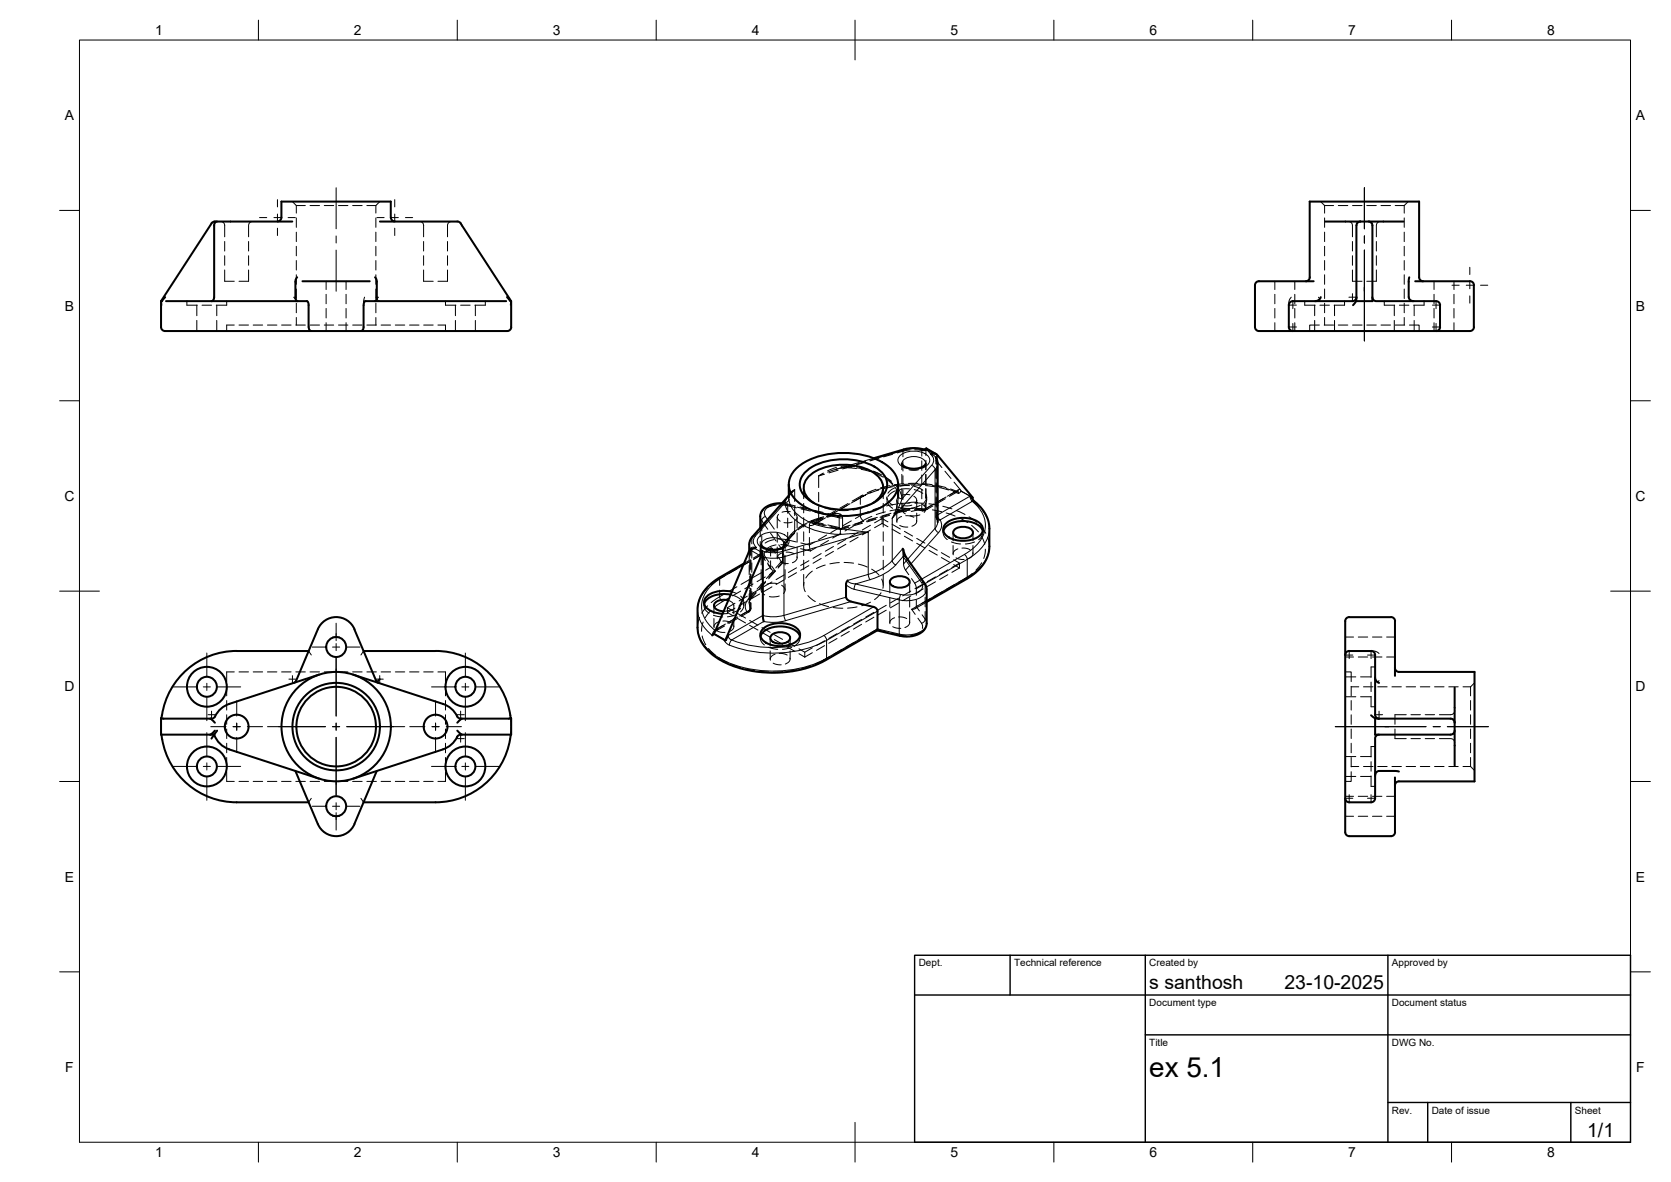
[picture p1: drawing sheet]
<svg xmlns="http://www.w3.org/2000/svg" width="420mm" height="297mm" viewBox="0 0 420 297" stroke-linecap="round" stroke-linejoin="round" font-family="sans-serif">
<defs><g id="words">
<text font-size="7" x="289" y="270.6">ex 5.1</text>
<g font-size="4.9">
<text x="289" y="248.5">s santhosh</text>
<text x="323" y="248.5">23-10-2025</text>
<text x="399.1" y="285.7">1/1</text>
</g>
<g font-size="3.5">
<text x="39" y="8.8">1</text>
<text x="89" y="8.8">2</text>
<text x="139" y="8.8">3</text>
<text x="189" y="8.8">4</text>
<text x="239" y="8.8">5</text>
<text x="289" y="8.8">6</text>
<text x="339" y="8.8">7</text>
<text x="389" y="8.8">8</text>
<text x="16.3" y="30.2">A</text>
<text x="411.3" y="30.2">A</text>
<text x="16.3" y="78">B</text>
<text x="411.3" y="78">B</text>
<text x="16.2" y="125.9">C</text>
<text x="411.2" y="125.9">C</text>
<text x="16.2" y="173.7">D</text>
<text x="411.2" y="173.7">D</text>
<text x="16.3" y="221.6">E</text>
<text x="411.3" y="221.6">E</text>
<text x="16.4" y="269.4">F</text>
<text x="411.4" y="269.4">F</text>
<text x="39" y="290.8">1</text>
<text x="89" y="290.8">2</text>
<text x="139" y="290.8">3</text>
<text x="189" y="290.8">4</text>
<text x="239" y="290.8">5</text>
<text x="289" y="290.8">6</text>
<text x="339" y="290.8">7</text>
<text x="389" y="290.8">8</text>
</g>
<g font-size="2.5">
<text x="231" y="242.9">Dept.</text>
<text x="255" y="242.9">Technical reference</text>
<text x="289" y="242.9">Created by</text>
<text x="350" y="242.9">Approved by</text>
<text x="289" y="252.8">Document type</text>
<text x="350" y="252.8">Document status</text>
<text x="289" y="262.9">Title</text>
<text x="350" y="262.9">DWG No.</text>
<text x="350" y="279.9">Rev.</text>
<text x="360" y="279.9">Date of issue</text>
<text x="396" y="279.9">Sheet</text>
</g>
</g></defs>
<!-- layer: Hidden -->
<g fill="none" stroke="#000" stroke-width=".25">
<path d="M55.5 55.7a1 1 0 0 1 1 1v2.8M63.5 55.7a1 1 0 0 0-1 1v2.8M73.5 50.7l1 1M74.5 51.7h2.3M74.5 51.7v1.9M74.5 54.8v2.3M74.5 58.3v2.4M78 51.7h2.3M81.5 51.7h2.4M85.1 51.7h2.4M88.7 51.7h2.4M92.2 51.7h2.3"/>
<path d="M94.5 54.8v2.3M94.5 58.3v2.4M95.5 50.7l-1 1v1.9M105.5 55.7a1 1 0 0 1 1 1v2.8M113.5 55.7a1 1 0 0 0-1 1v2.8M332.1 50.7l1 1M333.1 51.7h2.2M333.1 51.7v1.9M333.1 54.8v2.3M333.1 58.3v2.4M336.5 51.7h2.4M339.1 55.7a1 1 0 0 1 1 1v2.8"/>
<path d="M340.1 51.7h2.4M343.7 51.7h2.4M347.1 55.7a1 1 0 0 0-1 1v2.8M347.2 51.7h2.4M350.8 51.7h2.3M353.1 54.8v2.3M353.1 58.3v2.4M354.1 50.7l-1 1v1.9M40.6 75.7l.1 1M47 75.7v1h2.6M49.5 76.7v2.6M50.8 76.7h2.4"/>
<path d="M54.5 76.7v2.6M56.5 67.8v2.9h2.4M56.5 60.7v2.4M56.5 64.3v2.4M57 75.7v1h-2.6M62.5 67.8v2.9h-2.4M62.5 60.7v2.4M62.5 64.3v2.4M73.9 74.7l.6 .7M74.5 61.9v2.4M74.5 65.5v2.4M74.5 69.1v2.3"/>
<path d="M74.5 72.6v2.4M74.5 76.2v2.4M74.5 79.8v1.9M82 70.7v2.1M82 74v2.3M82 77.5v2.4M87 70.7v2.1M87 74v2.3M87 77.5v2.4M91.7 74.7l-.3 2M94.5 61.9v2.4M94.5 65.5v2.4"/>
<path d="M94.5 69.1v2.3M94.5 72.6v2.4M94.5 76.2v2.4M94.5 79.8v1.9M94.6 74.7l.2 .4M95.2 74.7a.53 .53 0 0 0-.3 .6 .53 .53 0 0 0 .6 .4M106.5 67.8v2.9h2.4M106.5 60.7v2.4M106.5 64.3v2.4M112 75.7v1h2.6M112.5 67.8v2.9h-2.4M112.5 60.7v2.4"/>
<path d="M112.5 64.3v2.4M114.5 76.7v2.6M115.8 76.7h2.4M119.5 76.7v2.6M122 75.7v1h-2.6M128.4 75.7l-.1 1M320.5 70.7v2.1M320.5 74v2.3M320.5 77.5v2.4M324.7 74.7l-.6 .9v1.1M325.6 70.7v2.1M325.6 74v2.3"/>
<path d="M325.6 77.5v2.4M328.1 75.7v1h2.6M330.6 76.7v2.6M331.5 74.7a.54 .54 0 0 1 .3 .6 .54 .54 0 0 1-.7 .4M331.9 76.7h2.4M333.1 61.9v2.4M333.1 65.5v2.4M333.1 69.1v2.3M333.1 72.6v2.4M333.1 76.2v2.4M333.1 79.8v1.9M335.6 76.7v2.6"/>
<path d="M338.1 75.7v1h-2.7M340.1 67.8v2.9h2.4M340.1 60.7v2.4M340.1 64.3v2.4M346.1 67.8v2.9h-2.4M346.1 60.7v2.4M346.1 64.3v2.4M348.1 75.7v1h2.6M350.6 76.7v2.6M351.9 76.7h2.4M353.1 61.9v2.4M353.1 65.5v2.4"/>
<path d="M353.1 69.1v2.3M353.1 72.6v2.4M353.1 76.2v2.4M353.1 79.8v1.9M355.6 76.7v2.6M358.1 75.7v1h-2.6M360.6 70.7v2.1M360.6 74v2.3M360.6 77.5v2.4M365.6 70.7v2.1M365.6 74v2.3M365.6 77.5v2.4"/>
<path d="M49.5 80.5v2.7M54.5 80.5v2.7M58.9 81.7h-1.9v1.5M60.1 81.7h2.4M63.7 81.7h2.3M67.2 81.7h2.4M70.8 81.7h2.4M74.4 81.7h2.4M78 81.7h2.3M81.5 81.7h2.4M82 81.1v2.1M85.1 81.7h2.4"/>
<path d="M87 81.1v2.1M88.7 81.7h2.4M92.2 81.7h2.4M95.8 81.7h2.4M99.4 81.7h2.4M103 81.7h2.3M106.5 81.7h2.4M110.1 81.7h1.9v1.5M114.5 80.5v2.7M119.5 80.5v2.7M320.5 81.1v2.1M325.6 81.1v2.1"/>
<path d="M330.6 80.5v2.7M331.7 81.7h-2.4v1.5M333 81.7h2.3M335.6 80.5v2.7M336.5 81.7h2.4M340.1 81.7h2.4M343.7 81.7h2.4M347.2 81.7h2.4M350.6 80.5v2.7M350.8 81.7h2.4M354.4 81.7h2.4v1.5M355.6 80.5v2.7"/>
<path d="M360.6 81.1v2.1M365.6 81.1v2.1M212.6 117.2l-2.4 .7 2-.4 3.1 .3M216.1 116.2l-2.3 .7M216.5 117.9l2.3 .6M219.7 115.2l-2.5 .7M220 118.9l2.1 1M226.8 116.5v1.5M226.8 119.2v2.4M232.8 116.5v1.5M232.8 119.2v2.4M232.9 112.7l1.6 2.1"/>
<path d="M235.3 114.9l.1 1.6M235.3 115.7l1.5 1.8M235.4 117.7v2.4M237.6 118.4l1.5 1.9M188.4 138.5v2.4M189 138l-.2 .1v1.5M191.2 136.1l.1 3 1.1 1.8M191.2 132.6v2.3M191.4 136.8v1.6M191.4 139.6v2.4M191.5 139.1l-2.1 1.1M193.9 137.7l-1.4 .8"/>
<path d="M195 139l-.8-1.2a.21 .21 0 0 0-.3-.1 .21 .21 0 0 0-.1 .3v1.7M195.4 130v2.7M195.4 133.9v2.4M195.4 137.5v2.7M195.7 140l.9 1.2 .2 .2v-.1M195.7 129.3a1.03 1.03 0 0 0 .5 1.7M196.6 126.5l3.4 .7M196.6 139a1.27 1.27 0 0 0-1.1 1.4M197.4 136.8v1.6M197.4 139.6v2.4M197.7 138.8h.8l1.2 .4M198.3 124.5l.3-.3-.3 .9"/>
<path d="M198.7 128.6l-2.1 .1M199.2 131.2l-1 .2-1.1-.1M199.7 129a1.02 1.02 0 0 1 .4 1.7M199.8 134l-2 2.2-.6 1.1-.3 1.1v3l-1.3 1.4M200.4 139.9a1.4 1.4 0 0 1-1.2 1.5M200.4 130v2.7M200.4 133.9v2.4M200.4 137.5v2.7M201.2 127.4l2.3 .6M202.1 122.6v2.7M202.1 126.5v2.4M202.1 130.1v2.3"/>
<path d="M202.1 133.7v2.3M202.1 137.2v2.4M202.7 131.9l-2 1.2M203.5 135.1v2.2l.3 1.2M204.1 131l-.6 .8v2.1M204.3 126.2l.7 .4M204.6 126.4l1.7 .8M204.6 128.2l2.4 .6M206.5 139.1l-2.1 1.2M206.9 130.3l-3.1 1.1M207.1 130.1l-2.5 1.4 2.8 .7M207.4 127.7l2.3 .5"/>
<path d="M208.1 129l2.1 .5h-.7l-1.4 .5M208.6 132.4l2.8 .7 2-.6M209.6 138.6l-2.1 1.1M209.6 137.3l-2.1 1.2M210.1 128.3l-2 1.2M210.9 128.3h2.4M211 132.6l.4 .4M211.4 132.9v.2v-.1M211.9 132.6l-.5 .4M212.7 136.8l-2.1 1.2M212.7 135.6l-2.1 1.1M213.3 126.5l-2.1 1.2"/>
<path d="M215.8 135l-2.1 1.2M215.8 133.8l-2.1 1.2M216.8 127.7l-2.3 .5M216.9 131.5l-2.3 .7M217 124.4l-2.7 1.5M218.9 133.2l-2.1 1.2M218.9 132l-2.1 1.2M219.5 126.4l-1.6 .8M219.9 131.4l1.9-1.1v1.2M219.9 126.2l-.7 .4M220.3 123l-2.2 .9M220.3 130.5l-2.3 .7"/>
<path d="M221.8 131.5l-1.9 1.1M221.8 131.5l1.5 .9M221.8 130.3l1.5 .9M222.1 122.6v2.7M222.1 126.5v2.4M222.1 130.1v2.3M222.1 133.7v2.3M222.1 137.2v2.4M223 124.9v.8M223 125.1l.4 .9 1.1 .9M223 125.9l.4 .9 1.1 .9M223.1 120.6l1.7 1.6"/>
<path d="M223.7 122.1l-2.3 .5M223.7 129.5l-2.3 .7M224.3 133l2.1 1.2M224.3 131.7l2.1 1.2M225.1 122.5l-1.2 .7-.6 .8M225.1 123.3l-1.2 .7-.6 .8M225.4 123.3l.4 1.8M225.5 125.7v2.1M225.5 129v2M225.6 127.4l2.3 .4M225.6 128.2l2.3 .4M225.8 125a1.02 1.02 0 0 0 .4 1.7"/>
<path d="M226.2 132l1 .4h1.1M226.7 129.8a1.31 1.31 0 0 0-1.2 1.5M226.8 122.8v2.4M226.8 126.4v1.5M227.1 127.1a1.23 1.23 0 0 0 .5 2M227.2 138.2v4l.4 .9 .9 1.3M227.2 121.6l-2.3 .2M227.4 134.8l2.1 1.1M227.4 133.5l2.1 1.2M227.7 129.6h.9l1.2 .4M228.4 121.5h2.4M228.7 122l-2.4 .2"/>
<path d="M228.7 122.9l-2.4 .1M228.8 124.3h-.9l-1.2 .2M228.9 128.2l-4 .9M229.3 126.9l-1 .2h-1.1M229.8 124.7a1.02 1.02 0 0 1 .4 1.7M229.9 122.2l2.1 1M229.9 123l2.1 1M230.4 130.8a1.35 1.35 0 0 1-1.1 1.5M230.5 136.5l2.1 1.2M230.5 135.3l2.1 1.2M230.5 125.7v2.1M230.5 129v2"/>
<path d="M230.7 126.3l-1.5-.1-1 .2M231.3 129.4l-1.4 .3-1.1-.1M231.4 127l-2.3 .7M231.4 127.8l-2.3 .7M231.9 126.7a1.21 1.21 0 0 1 .5 2.1M232 121.5l2.4 .3M232.8 122.8v2.4M232.8 126.4v1.5M232.8 124.1l.2 .6-.1 .7-.6 .9M232.8 124.9l.2 .6-.1 .7-.6 .9M233 124.9v.8M233.6 138.3l2.1 1.2"/>
<path d="M233.6 137.1l2.1 1.2M234.6 127.1l-2.3 1.3-2.3-.2M235.4 128.4v1.6l.4 1.2M235.4 121.3v2.4M235.4 124.9v2.3M235.5 122l2.4 .5M236.7 138.9l2.1 1.2M237.1 133v.8M237.2 133.4l.1 1.1 .9 1.1M237.7 125.3l-2.1 1.2M239 122.9l1.9 .7-2.2 1.1M239.2 136.2l2.3 .5"/>
<path d="M239.6 133.8v2.1M239.6 137.1v2.1M239.9 121.2l1.5 1.8a.53 .53 0 0 1 .2 .5 .53 .53 0 0 1-.4 .4l-.2 .1M240.9 137.9a1.3 1.3 0 0 0-1.2 1.5M241.6 123.5l2.1 1.1 .7 .6M241.7 123.4l2.9 1.7M241.9 137.7l.9 .1 1.1 .3M244.4 125.2h.1M244.6 138.9a1.31 1.31 0 0 1-1.2 1.5M244.6 133.8v2.1M244.6 137.1v2.1M245 136.2l-2.3 .5"/>
<path d="M247.1 133.4l-.1 1.1-.9 1.1M247.1 133v.8M177 151.4v.8M177.1 151.8l-.1 .7 .4 .7 .9 .9M179.4 154.6l2.3 .5M179.5 159.3h.1M179.5 152.2v2M179.5 155.4v2.1M179.5 159.2l1.9 1.2 1.2 .4M180.3 158.5l.9 .4h1.1M180.7 156.3a1.34 1.34 0 0 0-1.1 1.5M181.8 156.1h.8l1.2 .4"/>
<path d="M182.2 157.3l-2.1 1.2-.6 .8M182.9 153.9l1.5 .9M183 154.2h-1.3M183.1 150.9l1 .5 .4 .5v2.3M183.7 149.5l1.2 .3 1.4 .9M183.9 153.1l-.6 .3-1.4 .2M184 148.7l1.2 .5M184.4 153.6l-1.5-.9v1.2M184.5 157.2a1.31 1.31 0 0 1-1.2 1.5M184.5 155.4v2.1M184.8 152.8l-1.9 1.1M184.8 151.6l-1.9 1.1"/>
<path d="M185.2 154.4l-2.3 .6M185.3 155.5l-2.1 1.2M185.4 155.4l2.1 1.2M185.4 154.1l2.1 1.2M186.2 149.8l.8 1.1-.1 1M186.2 152.9l-1 .7-1.1 .4M186.9 151.6v1.1l-.7 1.1M187 151.4v.8M187.9 151.1l-2.1 1.1M187.9 149.8l-2.1 1.2M188.4 142.1v2.3M188.4 145.6v2.4"/>
<path d="M188.4 140.8l-1.4 .8M188.5 157.1l2.1 1.2M188.5 155.9l2.1 1.2M188.8 151.5v1.4l-.2 .7-2.3 1.3M188.8 140.8v2.4M188.8 144.4v2.4M188.8 147.9v2.4M190.1 149l-1.3 1.5-.4 1.1v-2.4M191 149.3l-2.1 1.2M191 148l-2.1 1.2M191.2 159.5v.8M191.2 159.9l.1 1.1 .9 1.1"/>
<path d="M191.4 143.2v2.3M191.4 146.7v1.6M191.6 158.9l2.1 1.2M191.6 157.7l2.1 1.2M191.8 147.5a1.22 1.22 0 0 0 .5 2M192.5 146.3l-1.6 1.8M193.1 141.9l.8 1.1M193.8 140.9v1.7a1.19 1.19 0 0 0 1.1 .9M194.1 147.5l-2.1 1.2M194.1 146.2l-2.1 1.3M194.7 159.5l2.1 1.2M194.9 143.6l-1.6 1.8"/>
<path d="M195.3 146.6h-1l-1.5 .2M195.9 149.8l-1.4 .2-1.1-.1M196.2 141.2l.9 .3 1.1 .1M196.5 147.1a1.23 1.23 0 0 1 .5 2M197.2 145.7l-2.1 1.2M197.2 144.5l-2.1 1.2M197.4 143.2v2.3M197.4 146.7v1.6M200.3 143.9l-2.1 1.2M200.3 142.7l-2.1 1.2M201.1 159.9l-.1 1.1-.9 1.1M201.2 159.5v.8"/>
<path d="M202.1 140.8v2.4M202.1 144.4v2.7M202.2 146.4l-.1 1 .4 1.3M203.1 149.7l1.9 1.5M203.4 142.1l-2.1 1.2M203.4 140.9l-2.1 1.2M204.3 143.5l-1.1 .9-.6 .9M206.1 151.7l2.2 .7M206.5 140.3l-2.1 1.2M207.5 142l-2.2 .9M209.5 152.7l2.4 .2M210.5 159.2l-2.1 1.2"/>
<path d="M211 141.4l-2.3 .3M212.2 141.3l2.4 .2M213.6 158.7l-2.1 1.2M213.6 157.5l-2.1 1.2M215.5 152.5l-2.4 .3M215.8 141.8l2.3 .7M216.6 156.9l-2 1.2M216.6 155.7l-2 1.2M218.9 151.3l-2.2 .9M219.2 143l1.8 1.5M219.7 155.1l-2 1.2M219.7 153.9l-2 1.2"/>
<path d="M220.4 158.2l.1 .2M221.5 149l-1.6 1.7M221.7 145.5l.3 1v1.4M222.1 140.8v2.4M222.1 144.4v2.7M222.8 153.3l-2 1.2M222.8 152.1l-2 1.2M223.7 146.2v2.8M223.7 150.2v2.4M223.7 153.7v2.8M224.5 157.5l.9 .3 1.1 .1M224.9 155.2a1.3 1.3 0 0 0-1.1 1.5"/>
<path d="M225.9 151.6l-2 1.1M225.9 150.3l-2 1.2M226 155.1h.8l1.2 .4M228.7 156.2a1.32 1.32 0 0 1-1.2 1.5M228.7 146.2v2.8M228.7 150.2v2.4M228.7 153.7v2.8M229 149.8l-2 1.2M229 148.5l-2 1.2M229.2 145.4l1.1 1.9 .1 2.3M230.4 150.8v1.6a.89 .89 0 0 1-1.2 .7M232.1 148l-2 1.2"/>
<path d="M232.1 146.8l-2 1.1M233 151.3l-2.9 1.7M235.2 146.2l-2 1.2M235.2 145l-2 1.2M236.7 140.1l2.1 1.2M238.3 144.4l-2 1.2M238.3 143.2l-2 1.2M239.8 140.7l1.5 .8v1.2M239.8 141.9l1.5 .8M240.4 140.2l.9 .3 1.1 .1M241.3 142.7l-1.9 1.1M241.3 141.5l-1.9 1.1"/>
<path d="M57 172.5v2.4M57 176.1v2.3M57 179.6v2.4M58.9 168.9h-1.9v2.4M60.1 168.9h2.4M63.7 168.9h2.3M67.2 168.9h2.4M70.8 168.9h2.4M74.4 168.9h2.4M77.6 163.6l.7 1M78 168.9h2.3M81.5 168.9h2.4"/>
<path d="M85.1 168.9h2.4M88.7 168.9h2.4M91.4 163.6l-.7 1M92.2 168.9h2.4M95.8 168.9h2.4M99.4 168.9h2.4M103 168.9h2.3M106.5 168.9h2.4M110.1 168.9h1.9v2.4M112 172.5v2.4M112 176.1v2.3M112 179.6v2.4"/>
<path d="M193.3 162.7l2.3 .5M193.7 160.3v2.1M193.7 163.6v2M194.4 166.7l.9 .3 1.1 .1M194.7 160.7l2.1 1.2M194.9 164.4a1.3 1.3 0 0 0-1.2 1.5M195.9 164.2h.9l1.1 .4M197.8 162.5l2.1 1.2M197.8 161.3l2.1 1.2M198.6 165.4a1.32 1.32 0 0 1-1.1 1.5M198.7 160.3v2.1M198.7 163.6v2"/>
<path d="M199.1 162.7l-2.4 .5M200.9 163.1l1.5 .8v1.2M200.9 164.3l1.5 .8M204.3 164l-1.9 1.1M204.3 162.8l-1.9 1.1M207.3 162.2l-2 1.2M207.3 161l-2 1.2M210.5 160.5l-2.1 1.2M338.2 168.9h1.5v2.4M338.2 165.1h2.1M338.2 160.1h2.1M338.2 175.1h2.7"/>
<path d="M338.2 170.1h2.7M339.7 172.5v2.4M339.7 176.1v2.3M339.7 179.6v2.4M339.7 172.6h2M341.5 165.1h2.4M341.5 160.1h2.4M342.1 175.1h2.6M342.1 170.1h2.6M342.8 172.6h2.4M344.7 163.6l1.1 .1 1 .5M344.7 175v2.6h1.1"/>
<path d="M344.7 171.4v2.4M345.1 165.1h2.4M345.1 160.1h2.4M345.8 170.7v.1a.53 .53 0 0 0 .4 .5 .53 .53 0 0 0 .6-.2M345.8 167.6h-1.1v2.6M346.4 172.6h2.4M348.7 165.1h2.1M348.7 160.1h2.1M350 172.6h2.4M353.6 172.6h2.3M353.6 179.6h-2.8v2.4M354.8 179.6h2.3"/>
<path d="M357.1 172.6h2.4M358.4 179.6h2.3M360.7 172.6h2.4M364.3 172.6h2.3M365.8 178.6a1 1 0 0 1-1.1 1h-2.8M367.9 172.6h1.9M369.8 179.6v2.4M369.8 176.1v2.3M369.8 172.6v2.3M370.8 171.6l-1 1M40.5 183.9l.1 .7M40.5 183.9l.2 .7"/>
<path d="M40.6 180.5l-.1 3.4M57 183.2v2.4M57 186.8v2.4M57 190.4v2.3M57 193.9v2.5h1.9M60.1 196.4h2.4M63.7 196.4h2.3M67.2 196.4h2.4M70.8 196.4h2.4M74.4 196.4h2.4M78 196.4h2.3M81.5 196.4h2.4"/>
<path d="M85.1 196.4h2.4M88.7 196.4h2.4M92.2 196.4h2.4M95.8 196.4h2.4M99.4 196.4h2.4M103 196.4h2.3M106.5 196.4h2.4M112 183.2v2.4M112 186.8v2.4M112 190.4v2.3M112 193.9v2.5h-1.9M128.4 180.5l.1 3.4"/>
<path d="M128.5 183.9l-.1 .7M128.5 183.9l-.2 .7M338.2 195.1h2.7M338.2 190.1h2.7M339.7 193.9v2.5h-1.5M339.7 183.2v2.4M339.7 186.8v2.4M339.7 190.4v2.3M339.7 192.6h2M342.1 195.1h2.6M342.1 190.1h2.6M342.8 192.6h2.4"/>
<path d="M344.7 195v2.6h1.1M344.7 191.4v2.4M345.8 187.6h-1.1v2.6M346.4 192.6h2.4M350 192.6h2.4M350.8 183.2v2.4h2.8M353.6 192.6h2.3M354.8 185.6h2.3M357.1 192.6h2.4M358.4 185.6h2.3M360.7 192.6h2.4M361.9 185.6h2.8a1 1 0 0 1 1.1 1"/>
<path d="M364.3 192.6h2.3M367.9 192.6h1.9l1 1M369.8 190.4v2.2M369.8 186.8v2.4M369.8 183.2v2.4M78.3 200.6l-.7 1M90.7 200.6l.7 1M338.2 205.1h2.1M338.2 200.1h2.1M341.5 205.1h2.4M341.5 200.1h2.4M345.1 205.1h2.4"/>
<path d="M345.1 200.1h2.4M348.7 205.1h2.1M348.7 200.1h2.1"/>
</g>
<!-- layer: Visible -->
<g fill="none" stroke="#000" stroke-width=".51">
<path d="M54 55.7h19.5M54 55.7l-.8 .4-12.7 19.6M54.6 55.7l-.5 .2-.3 .6v18.2l-.2 .8-.4 .2M70.8 54.7v-4h27.5v4M70.8 54.6a1.01 1.01 0 0 1-1 1.1M95.5 55.7h19.5M98.3 54.6a1.01 1.01 0 0 0 1 1.1M115 55.7l.5 .1 .3 .3 12.7 19.6h-.2l-.8-1M333.2 55.7h19.7M341.1 56.7l-.1 19M342.1 55.7l-.7 .2-.3 .8M344.1 55.7l.7 .2 .3 .8"/>
<path d="M345.1 56.7v19h-4.1M40.5 75.7v6.5M41.5 74.7l-.8 1h-.2M41.7 75.7h35.5l.3 .3 .1 .7v5.5M74.7 69.7l-.4 1v4a.89 .89 0 0 0 .5 1M76.1 70.7h16.9M91.4 76.7v5.5M94.3 69.7l.4 .9v4.1M94.8 74.7a.9 .9 0 0 1-.6 1M127.3 75.7h-35.4l-.3 .3-.2 .7M128.5 75.7v6.5M329.3 69.7v-19h27.5v19"/>
<path d="M329.3 69.7a1.01 1.01 0 0 1-1 1M330.3 70.7h-12.7a1.94 1.94 0 0 0-2 .6v10.9M332.1 74.7l-.6 .7-.8 .3M341 75.7l-.8 1M341.1 74.7a1.01 1.01 0 0 1-1 1h-14a1.86 1.86 0 0 0-2 .6v5.9M345.1 74.7l.2 .6 .6 .4h14.2a1.91 1.91 0 0 1 1.9 .6l.1 5.9M354.4 69.7l-.2 5a1.15 1.15 0 0 0 1.2 1M355.8 70.7h12.8a1.99 1.99 0 0 1 1.9 .6l.1 .4M356.8 69.7a1.01 1.01 0 0 0 1 1M370.6 71.7v10.5M40.5 82.2a1.59 1.59 0 0 0 2 1h84a1.95 1.95 0 0 0 2-.6v-.4M77.6 82.2a.89 .89 0 0 0 .7 1"/>
<path d="M91.4 82.2a.89 .89 0 0 1-.6 1M315.6 82.2a1.59 1.59 0 0 0 2 1h7.5M324.1 82.2a1.01 1.01 0 0 0 1 1M362.1 82.2a1.01 1.01 0 0 1-1 1M370.6 82.2a1.4 1.4 0 0 1-1.7 1h-43.8M200.3 117.7a18.8 18.8 0 0 1 14.8-3.7 14.6 14.6 0 0 1 9.6 4.5 5.1 5.1 0 0 1-.8 7.3 18.8 18.8 0 0 1-14.8 3.7 14.6 14.6 0 0 1-9.6-4.6 5.1 5.1 0 0 1 .8-7.2zM202.5 118.6a15.2 15.2 0 0 1 12.8-2.9 9.9 9.9 0 0 1 7.4 4.4 4.3 4.3 0 0 1-1.9 5.5 16.6 16.6 0 0 1-17.5 0 4.3 4.3 0 0 1-.8-7zM226.8 116.5l.3 .5 .5 .4 1.8 .4 2.3-.4 .7-.4 .4-.5M232.9 112.7v.3M232.9 112.7l-.5 .2-2.3-.3-2.2 .2-8.2 2.4M232.9 112.7l2.4 1.4M234.3 113.8l1 .3 .6 .5"/>
<path d="M235.3 114.9l.5 1.6v14.7M235.9 114.6l8.7 10.5-.2 .1-.5-.5M189 138l-.2 .1M189.8 137.8l-.9 .2-.5 .5-8.9 20.8M191.2 138.6v1.1M191.3 139.7l-.2 .7-8.7 20.5M191.4 136.8l.3 .6 .7 .4 1.7 .3h1.4l.9-.3 .6-.4 .4-.6M191.6 138.4l.2 1.4v15.2l.2 1.2M196.6 126.5h-1.7l-1.1 .3-1.1 .5-.9 .8-.6 1.3v3.2M198.3 124.5l-9.5 10.8-.4 1.1v2.1M198.3 121.8v3.3M204.6 126.4a4.1 4.1 0 0 1-1.2-6.7 14.1 14.1 0 0 1 12.4-2.5 8.7 8.7 0 0 1 6 4 4.1 4.1 0 0 1-2.3 5.2"/>
<path d="M225.8 121.8v3.3M227 137.9l.7 2 4.9 6.9 .4 1v9l-.5 1.4-1.2 1-1.9 .7-2 .1-6.8-1.6-15.1 8.5-4.2 1.4-4.3 .7-5.4-.1-4.6-.7-2.5-.8-2.5-1-1.5-.9-1.9-1.5a8.6 8.6 0 0 1-3.2-6.3l.1-5.8 .6-1.8 .7-1.3 1.5-1.7 1.7-1.4 7-4.1M237.2 133.4a4.9 4.9 0 0 1 5-2.5 4.9 4.9 0 0 1 4.9 2.5M238 131.4a7.1 7.1 0 0 1 8.8 .5 2.1 2.1 0 0 1-1.1 3.2 7.5 7.5 0 0 1-7.7-.5 1.94 1.94 0 0 1 0-3.2zM240 133.1a3.4 3.4 0 0 1 4.6 .4 1.57 1.57 0 0 1-1.8 1.7 3 3 0 0 1-3.1-1v-.7zM244.4 125.2l.7 .9a8.5 8.5 0 0 1 3.7 6.7l-.2 5.9-.7 2.1-1.2 1.7-1.3 1.4-1.6 1.1-10.8 6.3M179.5 159.3l2.9 1.6M179.5 159.3l-.4 .4M183.1 159.7l-.7 1.2M183.1 150.9a3.1 3.1 0 0 0-3.6 1.1 1.71 1.71 0 0 0 1.9 1.6h.6M183.7 149.4a6.4 6.4 0 0 0-6.5 1.9l-.1 .5M184 148.7a7.1 7.1 0 0 0-6.4 1.3 2.14 2.14 0 0 0 1.1 3.5l1.4 .5 1.6 .2"/>
<path d="M191.2 159.9a4.9 4.9 0 0 1 5-2.5 4.9 4.9 0 0 1 4.9 2.5M192 157.9a7.1 7.1 0 0 1 8.8 .5 2.1 2.1 0 0 1-1.1 3.1 7.5 7.5 0 0 1-7.7-.4 1.94 1.94 0 0 1 0-3.2zM194 159.6a3.4 3.4 0 0 1 4.6 .3 1.57 1.57 0 0 1-1.8 1.8 3 3 0 0 1-3-1v-.8zM213.1 145.9l-.4 .8v3.4l.3 .5 1 .6 5.6 1.3a1.22 1.22 0 0 1 1 1.1v4.8M224.1 145.5a3.4 3.4 0 0 1 4.6 .4 1.57 1.57 0 0 1-1.8 1.7 3 3 0 0 1-3.1-1v-.7zM59.5 163.6h18.1M59.5 163.6a19.4 19.4 0 0 0-18.9 16.9h-.1M80.2 169.5l-22.6 7.4a6.3 6.3 0 0 0-3.7 3.4l-.7 .3-12.7-.1M91.4 163.6h18.1M95.2 171.6l-.6-.5-5.5-12.9a5 5 0 0 0-4.6-3.1 5 5 0 0 0-4.6 3l-5.4 13-.6 .5M95.5 170.7l-.7 .7M109.5 163.6a19.3 19.3 0 0 1 18.9 16.9l-12.6 .1-.5-.2a7.5 7.5 0 0 0-3.9-3.5l-22.6-7.4"/>
<path d="M338.2 164.6v-7.5a1.95 1.95 0 0 1 .7-1.9l10.9-.1a1.41 1.41 0 0 1 1 1.7v13M338.2 164.6v43.5a1.9 1.9 0 0 0 .7 1.9l10.9 .1a1.56 1.56 0 0 0 1-2v-12.7M339.2 163.6h5.5M339.2 163.6a1.01 1.01 0 0 0-1 1M344.7 179.8l1.1 .7M344.8 163.6a1.37 1.37 0 0 1 1 1.6v14.4a1.01 1.01 0 0 0 1 1M345.8 170.2l.2 .9 .8 .5M350.8 167.8a1.01 1.01 0 0 0 .9 1.1h19.1v27.5h-19.1a.97 .97 0 0 0-.9 1M365.8 172.8v8.8M40.5 180.5v4.1h13.3M40.6 184.6l.2 1.2M40.8 185.8a19 19 0 0 0 18.7 15.8h18.1"/>
<path d="M52.9 180.6l.3 .2M53.2 180.8l.8 .8M53.2 184.4l-.3 .2M53.8 184.6l-.6 1M53.9 184.6a6 6 0 0 0 3.7 3.7l22.6 7.4M54 183.6l-.8 .9M54.6 183.6l-.8 1M74.3 193.7l5.6 13.4a5 5 0 0 0 4.6 3 5 5 0 0 0 4.6-3l5.6-13.4M115 183.6l1.2 1M116.2 180.6l-1.2 1M128.3 185.8a19 19 0 0 1-18.8 15.8h-18.1M128.4 184.6l-.2 1.2"/>
<path d="M128.5 180.5v4.1h-12.6l-.6 .2a7.5 7.5 0 0 1-3.9 3.5l-22.6 7.4M345.8 180.5l18.9 .1M345.8 180.5v4.1h18.9M346.8 184.6l-.8 .3-.2 .5v15.2M351.7 193.9l-4.9-.2a1.11 1.11 0 0 0-1 1.3M364.8 180.6l.7 .3 .3 .7M365.8 183.6l-.3 .7-.7 .3M365.8 181.6v10.8M345.8 200.6a1.01 1.01 0 0 1-1.1 1h-5.5a1.01 1.01 0 0 1-1-1"/>
<circle cx="52" cy="172.6" r="2.51"/>
<circle cx="52" cy="172.6" r="5"/>
<circle cx="84.5" cy="162.6" r="2.51"/>
<circle cx="117" cy="172.6" r="2.51"/>
<circle cx="117" cy="172.6" r="5"/>
<circle cx="52" cy="192.6" r="2.51"/>
<circle cx="52" cy="192.6" r="5"/>
<circle cx="59.5" cy="182.6" r="3"/>
<circle cx="84.5" cy="182.6" r="13.7"/>
<circle cx="84.5" cy="182.6" r="11"/>
<circle cx="84.5" cy="182.6" r="10"/>
<circle cx="109.5" cy="182.6" r="3"/>
<circle cx="117" cy="192.6" r="2.51"/>
<circle cx="117" cy="192.6" r="5"/>
<circle cx="84.5" cy="202.6" r="2.51"/>
</g>
<!-- layer: Hidden Narrow -->
<g fill="none" stroke="#000" stroke-width=".25">
<path d="M205.8 119.6v2.9M207 119.1l-1.2 .5M207 118.9l-1.2 .7M207.3 119.2l-1.5 .4M210.3 117.5l-2.2 .8M210.4 117.9l-2.3 .7M210.7 118.2l-2.3 .6M212.9 117.1l2 .2M212.9 117.1l-1.4 .1M212.9 117.1v.4v-.1l-1.4 .2M214.2 117.2l-2.3 .6M214.2 117l-1.3 .4h1.3"/>
<path d="M215.4 117.6l2.3 .4M216.1 117.5l2.3 .5M217.6 116.2l-2.3 .6M217.6 116l-2.3 .7M218.9 118.3l2.2 .8M219.6 118.4l2.1 1M220 115.3l-1.2 .3M221 115.2l-2.3 .6M222.2 119.6l2 1.4M224.5 114.2l-2.3 .6M225.6 113.8l1.4-.4v1.4M226.8 116.5l.1 .5 .6 .6"/>
<path d="M227 116v2.4M227 119.6v2.3M227.2 113l-.2 .4 1.8-.3M228.6 118.1l.9 .1 1.4-.1M230 113l1.8 .2v1.4M231.8 115.8v2.4M231.8 119.4v2.4M232.1 112.9l-.3 .2a.61 .61 0 0 0 1 0l.2-.1M232.7 112.8l.1 1.7M232.8 116.5l-.2 .5-.6 .6M232.8 115.7v2.4M232.8 119.3v2.3"/>
<path d="M232.9 112.7l2.6 1.5M235.3 114.9l.5 1.6M235.4 115v1.7M235.4 117.9v2.4M235.6 115.7v2.7M235.6 119.6v2.4M188.7 138.1v1.4M188.8 138.1l-.1 .3-.4 .3M189 138l-.5 .5v1.5M189 137.9v2.4M189.2 134.9l-.2 1.8M190.5 133.6l-1.7 2-.4 1.2"/>
<path d="M191.4 136.8l.2 .6 .5 .6M191.5 139.4l-2.1 1.2M191.5 137.3a2.1 2.1 0 0 0 .6 2.8l.3-.1M191.5 138.2v1.2l.8 1.1M191.5 132.2v1.2M191.5 134.6v2.4M191.6 139.3l-2.1 1.3M191.9 128.3l-.6 .8-.1 .7M192.1 131.6l1 1.4M192.2 138.7v.7l.2 .6M192.8 131l-1.5 1.7M193 130.6l1.7 2.4"/>
<path d="M193.2 138.4l.9 .2 1.5-.2M193.7 134l1.4 1.9M194.2 137.8l-1.7 1M194.6 135.6l-1.3 .4-.9 .5M195.1 136.9l-1.1 .3-1.1 .6M195.2 126.9l-2.3 .7M195.2 128.3l-1.6 1.8M195.4 133.9l1.7 2.5-.3 2.4a5.1 5.1 0 0 1 1.2-3M195.8 136.9l1 1.4v3.1M196.3 136.9l1.4 .1M196.4 126.6l1.3 .2M196.8 138.8v2.5l-1.1 1.2"/>
<path d="M197.4 136.8l-.2 .6-.5 .6M197.6 125.6l-1.6 1.8M197.7 126.8l.2-.2 .2 .5-1.8-.2M197.7 126.8l1.6 .4M197.7 137l2.4 .6M198.1 133.8v1.9l-2.3-.2M198.1 130.2v2.4M199.8 130.8v2.9l-1.8 2.1a.63 .63 0 0 1-.9 .6l1.8-2.1M199.8 123.1l-1 .6-.4 .6-.1 .8M199.8 123.1l-1 .9M199.8 123.1v2.9M199.8 127.2v2.4"/>
<path d="M199.8 123.1l-1.4 1.6M199.9 133.3l-1 1M200.2 136.2l-2.1-.5-.4 1.3M200.3 127.6l-2.2-.5v1.9M200.4 127.5l2.4 .5M201.4 127.9l2.4 .5M202.1 131.9a5.1 5.1 0 0 0-2.6 2.3l-.6 .1M203 131.4l-2.1 1.2M203.9 128.3l2.3 .5M204.6 131.9l-.6 .2-.5-.1M204.8 136.3l-1.3 .7-2.1-.6M204.9 128.7l2.3 .6"/>
<path d="M205.2 137.6l-1.4 .9-2.5-.6M205.4 130.5l-1.3 .5M205.8 127.3v2.9l-2.7 1.1M205.8 123.7v2.4M206.8 130.5l-2.2 1.4M207 131.6l-2.9-.6a.75 .75 0 0 0 1.2 .4l2.5 .6M207.1 129.9l-1.3 .3a.27 .27 0 0 1 0 .4 .27 .27 0 0 1-.4-.1l1.3-.3M207.4 129.1l3.1 .5M207.6 130.1l-2.3 1.3a.43 .43 0 0 0-.5 0 .43 .43 0 0 0-.2 .5M207.9 134.5l-2.1 1.1M208.3 135.8l-2 1.2M208.4 129.5l2.2 .5-.1-.4"/>
<path d="M208.9 132.3l2.5 .6 1.9-.6M209.5 129.2l-.1 .4-.4-.1-1.2 .3M209.5 129.2l.8-.2 1 .2M209.5 129.2l-1.3 .3M209.9 128.8l-2 1.1M210.5 129.6l.4-.1a.48 .48 0 0 1 .7-.1 .48 .48 0 0 1 .1 .7h-.7zM210.6 130l.4 .1v2.5l-2.8-.7M210.7 128.4l-2.1 1.1M210.9 132.7l-2 1.2M211.4 134l-2 1.2M211.9 130.1v2.5l1.8-.6M213 127l-2 1.2"/>
<path d="M213.7 126.6l-2 1.2M214.1 130.9l-2.1 1.2M214.5 132.3l-2 1.1M216.3 129.6l.1 .5 .6 .7M216.3 125.1v1.7M216.3 127.9v1.7M216.3 129.6l-1.2 .7M216.7 131.3l-2.3 .7M217 124.7l-2.9 1.7M217 130.8l-1.4 .9M217.2 131l-2.3 .7M218.4 128.6l-2.1 1"/>
<path d="M219.2 123.6l-2.2 1.1a.43 .43 0 0 0-.5-.1 .43 .43 0 0 0-.2 .5l1.3-.7M219.2 129.8l-2.2 1M220.1 130.3l-2.3 .7M220.6 130l-2.3 .7M220.9 123.2l-2.2 .7M221.7 127.4l-2.2 .7M222.6 122.5l-2.3 .7M222.6 128.6l-2.3 .7M222.7 120l1.8 1.6M223.6 129.3l-2.3 .7M224 129l-2.3 .7M224.4 122.3l-2.3 .5"/>
<path d="M225 121.8l.8 1M225.2 122.6l.6 2M225.2 128.7l1.8-.6a.27 .27 0 0 1 0 .4 .27 .27 0 0 1-.4-.1l-1.9 .6M225.2 126.7l-2.3 .4M225.8 124.6v.5M225.8 124.6v.1M226.1 121.9l-2.3 .3M226.1 128l-2.3 .4M227 126.7v1.4l1.8-.3M227 123.1v2.4M227.2 138.6l.8 1.9M228 121.9l-2.4 .3"/>
<path d="M228.7 128l-2.1 .4M228.8 126.4l-2.4 .2M229.2 121.9h2.3M229.7 121.7h-2.4M229.7 127.8l-2.4 .1M230 127.7l1.8 .2M230 126.4l2.4 .1M230.9 121.7l2.3 .1M230.9 127.8l2.4 .2M231.8 127.9l1-.1a.51 .51 0 0 1-.7 .5l-.2 .1zM231.8 123v2.3M231.8 126.5v1.4"/>
<path d="M232.7 122l2.4 .3M232.8 126.4v1.4l2-1.1M232.8 122.8v2.4M233.6 126.6l2.3 .4M234.1 127.1l-2 1.1-2.2-.2M234.4 122l2.3 .5M234.4 128.1l2.4 .5M235.4 128.6v1.4l.4 1.2M235.4 121.5v2.4M235.4 125.1v2.3M235.6 126.7l.2 3.2M235.6 123.2v2.3"/>
<path d="M235.8 129.4a.67 .67 0 0 0-.4 .6 .67 .67 0 0 0 .4 .6M236.2 122.5l2.3 .6M237.1 127.2l2.3 .7M237.2 125.3l-2.1 1.2M237.9 124.9l-2.1 1.2M237.9 122.8l2.3 .8 .6-.1 .2 .5-1.3-.5M237.9 128.9l2.3 .8M240.5 128.3l2.1 1M240.9 123.2a.43 .43 0 0 1-.2 .4 .43 .43 0 0 1-.5 0l-2 1.1M240.9 123.2l-2 1.1M241.3 130.2l2 1.1M241.4 123l-.5 .2"/>
<path d="M243.7 129.9l1.9 1.4M244.1 124.8l.5 1 .7 .7M244.3 132l1.7 1.7M245.1 126.1l.2 .4M245.3 126.5l1 .9M246.5 132.1l1.4 1.9M246.7 134.6l.9 2.2M247.1 128.3l1.2 2M247.8 138l-.4 2.3M248.4 135.1l.4 2.2M248.6 131.5l.2 1.3M175.9 150.7l-.3 1.1-.2 1.4"/>
<path d="M175.9 155.2l-.3 1.1-.2 1.4M176.6 159.8l.9 2.2M176.8 156.3l-.4 2.4M177.9 147.7l-1.5 1.9M177.9 152.2l-1.5 1.9M178.8 153.4l-1.5 1.8M179.9 158.4l.5-.4-.1 .4-.4 .1M181 145.5l-2.2 1.4M181 150l-2.2 1.4M181 150l.2 .7 .5 .5M181 145.5v1.6M181 148.3v1.7"/>
<path d="M181.2 145l-.2 .5M181.7 151.2l-2 1.4M181.8 157.2l-1.8 1M182.2 144.7l-1.2 .8M182.2 149.2l-1.2 .8M182.4 156.8l-2 1.2M183.1 150.3l-1.4 .9M185.3 143l-2.1 1.2M185.3 147.5l-2.1 1.1M185.5 155.1l-2.6 1.5M186.2 148.6l-2 1.1M188.4 141.2l-2.1 1.2"/>
<path d="M188.4 145.7l-2.1 1.2M188.4 141.1l-1.5 1M188.5 153.3l-2 1.2M188.5 141.2v2.4M188.5 144.8v2.4M188.5 148.3v2.4M188.5 151.9v1.4M188.7 152.7l.1 .3-.3 .3a.44 .44 0 0 1-.2 .5 .44 .44 0 0 1-.5-.1h.2a1.05 1.05 0 0 0 .7-1zM188.7 151.4v1.3l-.3-1.2 .2-.7 .4-.8a.61 .61 0 0 1-.8 .5 2.59 2.59 0 0 0-.4 3.2l-1.8 1.1M188.7 140.7v2.4M188.7 144.2v2.4M188.7 147.8v2.4"/>
<path d="M189 148.6v1.4l1.1-1.3M189 141.4v2.4M189 145v2.4M189.3 146.8l-2 1.2M189.5 149l-1.3 1.5M191.5 143.9l-2.1 1.2M191.9 146.3l-1.5 1.8M192.4 145l-2 1.2M192.4 140l1 1.3M192.5 146.1l-1.6 1.8M193 141.5l.8 1.1-1.3 .7M194 142.3l.9 1.2-1.4 .9"/>
<path d="M194.3 143.6l-1.6 1.8M194.9 143.4l-1.6 1.8M196.5 141.1l-1.4 1.6M217.9 159.6l-2.1 1.2M222.9 158.8l-2.5-.6-1.5 .9M224 159.1l2.5 .5M226.5 159.6l1.3 .2M226.5 159.6l-.2 .2M227.9 140.1l.1 .4M228 140.5l.9 1.3M228.2 140.6l-1 1.1M229 141.7l-1.3 1.6"/>
<path d="M229.6 142.8l1.4 1.9M230.7 152.3l-1.5 .8 .9 1.3M230.8 155.3l.9 1.3M231.2 158.8l-1 .6-1.2 .3M231.7 145.7l.9 1.3M231.7 156.6l.3 .6-.1 .7M231.7 145.5l-1.7 1M231.9 154.5l.7 1.1M232.5 146.6l.1 .4M232.6 146.7l-2.2 1.2M232.6 147l.4 1.1M232.6 155.6l.4 1.1"/>
<path d="M232.6 155.6a1.12 1.12 0 0 1-.9 1M232.6 147v1.9M232.6 150.1v2.4M232.6 153.7v1.9M233.8 150.5l-3.4 1.9 .8 1.1M236.9 148.7l-2.1 1.2M240 146.9l-2.1 1.2M242.5 145.5h.5M242.5 145.5l-1.5 .8M244.5 144.1l-2 1.4M246.8 141.4l-1.4 1.9M178.1 163l1.8 1.6"/>
<path d="M180.8 165.3l2.1 1.2M181.9 160.6l.1 .1M184 167l2.2 .8M187.4 168l2.3 .5M190.9 168.7l2.4 .2M196.8 168.8l-2.3 .1M200.4 168.3l-2.4 .4M203.8 167.3l-2.3 .7M207.1 165.8l-2.2 1.1M207.1 165.8l.5 .1M208.6 165l-1.5 .8M211.7 163.2l-2.1 1.2"/>
<path d="M214.8 161.4l-2.1 1.2"/>
</g>
<!-- layer: Visible Narrow -->
<g fill="none" stroke="#000" stroke-width=".25">
<path d="M226.4 114.4a5.6 5.6 0 0 1 7.2 .5 1.93 1.93 0 0 1-1.6 2.7 5.6 5.6 0 0 1-6-1.2 1.49 1.49 0 0 1 .4-2zM226.8 116.5a2.98 2.98 0 0 1 3.7-1.7 2.29 2.29 0 0 1 2.3 1.7M227.2 112.9l.3 .2M227.5 113.1l-7.5 2.2M227.5 113.1l1.4-.3h1.5l2.1 .4M232.5 113.2l.4-.2 1.4 .8-.4 .3M232.7 112.8a.26 .26 0 0 1-.2 .4 .26 .26 0 0 1-.3-.3h-.1M234 114.1a1.91 1.91 0 0 1 .2 2.9l-7.4 8.4M234.2 116.9a1.25 1.25 0 0 1 .9 1.1M235.6 114.7l-.4-.5-1.3-.1 .8 .3 .6 .5M235.6 114.7v1M235.7 114.7l-.3 .3"/>
<path d="M235.8 116.5l-.2 .8-.5 .7M235.9 114.6l-.3 .1M188.4 136.8l.4 1.2M188.6 138.2l2.6 1.5M188.7 138l.2-.3 .4-.2 .9 .1-1.2 .4M188.7 138v.1M188.7 138l.1 .1M189.2 134.9l.7-.2a1.91 1.91 0 0 0 .3 2.9l-.4 .2 1.4 .8 .4-.2 1.4 .4 1.5 .1 2.2-.3M191 134.8a5.6 5.6 0 0 1 7.2 .5 1.93 1.93 0 0 1-1.6 2.6 5.6 5.6 0 0 1-6-1.1 1.49 1.49 0 0 1 .4-2zM191.2 129.7l.3 1.1M191.4 136.8a2.98 2.98 0 0 1 3.7-1.6 2.29 2.29 0 0 1 2.3 1.6M191.5 130.8l.6 .8"/>
<path d="M191.5 130.8v1.4M191.8 140l-.7 .4M192.4 129.8l.6 .8M192.5 129.8a1.19 1.19 0 0 0-1 1M196.5 126.6a4.2 4.2 0 0 0-4.3 2l.3 1.2M196.7 138.6l.4 1.3M197.1 139.9l-3 .4-2.3-.3M197.1 139.9v14.8M198.3 125.1a6.1 6.1 0 0 0 3.5 5.2 18.6 18.6 0 0 0 9.5 2.6M198.3 124.5l-.9 1.8-7.5 8.4M198.4 125.5a.96 .96 0 0 1-1 .8 8.7 8.7 0 0 0 6.1 6.4 22.2 22.2 0 0 0 7.8 1.6M211.2 134.3l7.1-.6-21.2 6.2"/>
<path d="M211.2 134.3l-14.5 4.3M211.3 132.9l7 .8v10.6M211.3 132.9v1.4M224.3 130.2l10.8-12.2v14.8M224.3 130.2v10.7M225.8 125.1l-.4 2.6-1.1 2.5M225.8 124.7a.94 .94 0 0 0 1 .7M225.9 122.8l.6 1.2 .3 1.4M226.8 125.4l-1.1 2.6-1.4 2.2M235.1 132.8l-6.9 7.8M235.8 131.2l-.2 .8-.5 .8M235.8 129.4l8.1-4.7 .5 1.3-8 4.7"/>
<path d="M235.8 129.9l.6 .8M235.8 130.6l.6 .1M236 133.8l-7 7.9M236.4 130.6a2.57 2.57 0 0 1-.4 3.2 1.25 1.25 0 0 1-.9-1.1M245.1 126h-.7a7.1 7.1 0 0 1 2.7 8.9 10.8 10.8 0 0 1-4.6 4.4M248.8 132.8a9.5 9.5 0 0 1-5.6 7.8M248.8 137.3a9.5 9.5 0 0 1-5.6 7.8M175.4 157.7a9 9 0 0 0 4.8 7.2 29.5 29.5 0 0 0 27.6 .5M175.4 153.2a8.4 8.4 0 0 0 3.7 6.5l.3-.9 .6-.6M181.2 145h.5M181.7 145a8.9 8.9 0 0 0-5.3 7.5 8 8 0 0 0 3.5 6M186.9 142.1l-5.2 2.9"/>
<path d="M191.8 154.7l-8.7 5 .1 .3 .3 .6 .5 .2 8-4.6a11.8 11.8 0 0 0 5.6-.2M197.1 154.6l-2.2 .4-3.1-.3M197.1 154.6l.5 1.4M207.1 159.7a28.6 28.6 0 0 1-23.1 1.1l-.4 .6-.2 .7-.9-.6-.5-.8M207.1 159.7l.6 .5 .2 .7M212.7 150.1l-15.6 4.6M212.7 146.9l.7 .6 1.4 .6M213.1 145.9a1.74 1.74 0 0 0 2 .8l-.3 1.4 11.3 2.7M214 151.2l-16.4 4.8M218.3 144.3l-5.2 1.6M218.3 144.3l.5 1.4M219.6 152.5l-12.5 7.2"/>
<path d="M220.6 153.6l-12.8 7.3M224.3 140.9a12.6 12.6 0 0 1-6 3.5M224.3 140.9a1.25 1.25 0 0 0 .9 1.1M225.2 142l1.9-2.1 4.6 6.5M225.2 141.9a13.6 13.6 0 0 1-6.4 3.8l-3.7 1.1 11.4 2.6-.4 1.4M226.1 150.8v8.5M226.1 159.3l-5.5-1.2-12.8 7.3M226.1 159.3l.2 .5M227.9 140.1l-.8-.2-.1-2-2.7 3M231.7 146.4a1.67 1.67 0 0 1-.9 2.5l-1.1 .4-1.2 .2-2-.1M231.7 146.4l.8 .2M233 148.1a3.6 3.6 0 0 1-3.5 2.7l-2 .2-1.4-.2"/>
<path d="M233 156.7a3.6 3.6 0 0 1-3.5 2.7l-2 .1-1.4-.2M243.2 140.6v4.5M243.2 140.6l-10.6 6.1M243.2 145.1l-10.2 5.8M243.2 140.6l-.2-.7-.5-.6-10.8 6.2M243.2 145.1l-.2 .4M207.8 160.9v4.5M207.8 160.9a30.1 30.1 0 0 1-24.4 1.2M207.9 165.4l-.3 .5"/>
</g>
<!-- layer: BORDER -->
<g fill="none" stroke="#000" stroke-width=".25">
<path d="M20 10.1h390v276.9h-390zM65 5.1v5M115 5.1v5M165 5.1v5M215 5.1v10M265 5.1v5M315 5.1v5M365 5.1v5M15 52.9h5M410 52.9h5M15 100.7h5M410 100.7h5"/>
<path d="M15 148.6h10M405 148.6h10M15 196.4h5M410 196.4h5M15 244.2h5M410 244.2h5M65 287v5M115 287v5M165 287v5M215 282.1v9.9M265 287v5M315 287v5"/>
<path d="M365 287v5"/>
</g>
<!-- layer: TITLEBLOCK -->
<path d="M230 240.1h180v46.9h-180zM230 250h180M254 240.1v9.9M288 240.1v46.9M349 240.1v46.9M288 260.1h122M349 277.1h61M359 277.1v9.9M395 277.1v9.9" fill="none" stroke="#000" stroke-width=".36"/>
<!-- layer: Smart Centers -->
<g fill="none" stroke="#000" stroke-width=".25">
<path d="M65.3 54.7h1.8M68.9 54.7h1.8M69.8 50.2v1.8M69.8 53.8v1.8M69.8 57.3v1.9M72.4 54.7h1.9M84.5 47.2v10.3M84.5 59.3v1.8M94.8 54.7h1.8M98.4 54.7h1.8M99.3 50.2v1.8M99.3 53.8v1.8"/>
<path d="M99.3 57.3v1.9M101.9 54.7h1.9M343.1 47.2v10.3M343.1 59.3v1.8M84.5 62.9v10.3M324.2 76.7h1.8M325.1 75.8v1.8M339.2 74.7h1.8M340.1 73.8v1.8M343.1 62.9v22.8M360.2 76.7h1.8M361.1 75.8v1.8"/>
<path d="M365.1 71.7h1.8M368.7 71.7h1.8M369.6 67.2v1.8M369.6 70.8v1.8M369.6 74.4v1.8M372.3 71.7h1.8M324.2 82.2h1.8M325.1 81.3v1.8M360.2 82.2h1.8M361.1 81.3v1.8M84.5 156.6v4.4M43.5 172.6h5.8"/>
<path d="M51.1 172.6h1.8M52 164.1v5.8M52 171.7v1.8M52 175.3v5.8M52.3 179.6h1.8M53.2 178.7v1.8M54.7 172.6h5.8M59.5 176.1v3.8M72.6 170.7h1.8M73.5 169.8v1.8M78.5 162.6h3.3M83.6 160.1h1.8"/>
<path d="M83.6 162.6h1.8M84.5 161.7v1.8M84.5 165.3v14.6M87.2 162.6h3.3M94.6 170.7h1.8M95.5 169.8v1.8M108.5 172.6h5.8M109.5 176.1v3.8M114.9 179.6h1.8M115.8 178.7v1.8M116.1 172.6h1.8M117 164.1v5.8"/>
<path d="M117 171.7v1.8M117 175.3v5.8M119.7 172.6h5.8M338.3 164.6h1.8M339.2 163.7v1.8M343.9 164.6h1.7M344.7 163.7v1.8M345.9 179.6h1.7M346.8 178.7v1.8M43.5 192.6h5.8M51.1 192.6h1.8M52 184.1v5.8"/>
<path d="M52 191.7v1.8M52 195.3v5.8M53 182.6h3.8M54.7 192.6h5.8M58.6 182.6h1.8M59.5 181.7v1.8M59.5 185.3v3.8M62.2 182.6h3.8M67.3 182.6h14.5M83.6 182.6h1.8M84.5 181.7v1.8M84.5 185.3v14.6"/>
<path d="M87.2 182.6h14.6M103 182.6h3.8M108.5 192.6h5.8M108.6 182.6h1.8M109.5 181.7v1.8M109.5 185.3v3.8M112.2 182.6h3.8M114.9 185.6h1.8M115.8 184.7v1.8M116.1 192.6h1.8M117 184.1v5.8M117 191.7v1.8"/>
<path d="M117 195.3v5.8M119.7 192.6h5.8M335.7 182.6h22.9M339.2 199.7v1.8M344.7 199.7v1.8M360.4 182.6h1.7M363.9 182.6h10.3M78.5 202.6h3.3M83.6 205.1h1.8M83.6 202.6h1.8M84.5 201.7v1.8M84.5 204.2v4.4"/>
<path d="M87.2 202.6h3.3M338.3 200.6h1.8M343.9 200.6h1.7"/>
</g>
<use href="#words"/>
</svg>
